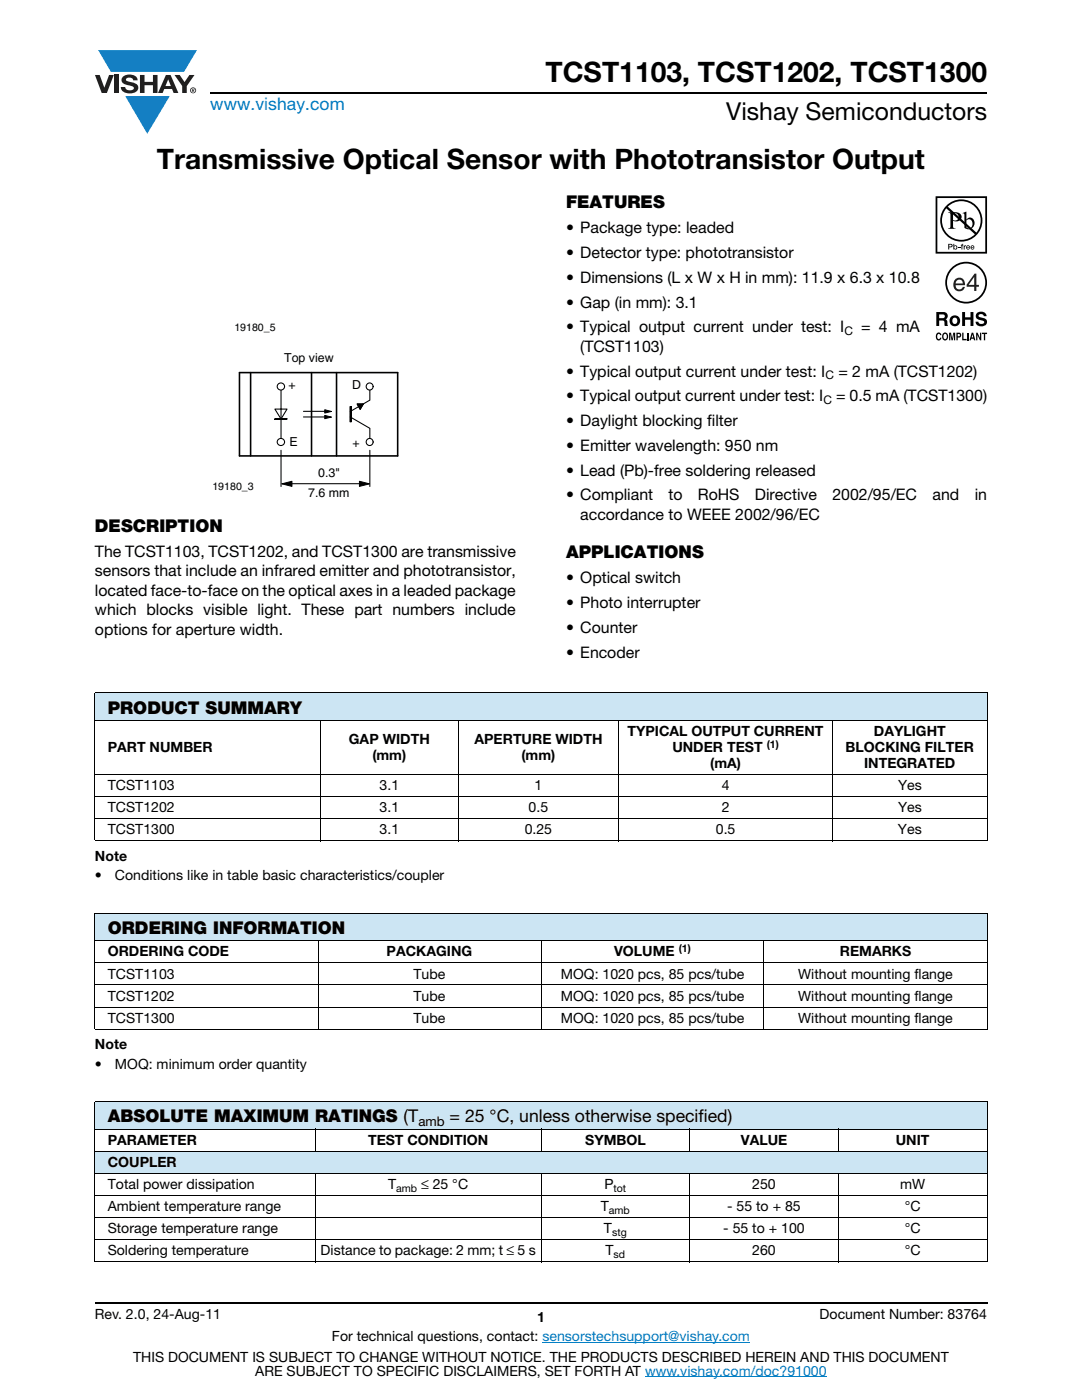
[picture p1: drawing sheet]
<svg xmlns="http://www.w3.org/2000/svg" width="216mm" height="279mm" viewBox="0 0 216 279" stroke-linecap="round" stroke-linejoin="round" font-family="sans-serif">
<defs><g id="words">
<g font-size="5.6">
<text x="108.8" y="16.4">TCST1103, TCST1202, TCST1300</text>
<text x="31.3" y="33.8">Transmissive Optical Sensor with Phototransistor Output</text>
</g>
<text font-size="4.9" x="144.9" y="24">Vishay Semiconductors</text>
<text font-size="3.5" fill="#007ec4" x="42" y="21.9">www.vishay.com</text>
<g font-size="3.5">
<text x="112.9" y="41.5">FEATURES</text>
<text x="18.9" y="106.1">DESCRIPTION</text>
<text x="112.9" y="111.4">APPLICATIONS</text>
<text x="21.5" y="142.4">PRODUCT SUMMARY</text>
<text x="21.5" y="186.4">ORDERING INFORMATION</text>
<text x="21.5" y="224">ABSOLUTE MAXIMUM RATINGS (T</text>
<text x="89.7" y="224">= 25 °C, unless otherwise specified)</text>
</g>
<g font-size="3.2">
<text x="112.9" y="46.6">• Package type: leaded</text>
<text x="112.9" y="51.5">• Detector type: phototransistor</text>
<text x="112.9" y="56.5">• Dimensions (L x W x H in mm): 11.9 x 6.3 x 10.8</text>
<text x="112.9" y="61.4">• Gap (in mm): 3.1</text>
<text x="112.9" y="66.3">• Typical output current under test: I</text>
<text x="115.8" y="70.2">(TCST1103)</text>
<text x="171.8" y="66.3">= 4 mA</text>
<text x="112.9" y="75.2">• Typical output current under test: I</text>
<text x="167.3" y="75.2">= 2 mA (TCST1202)</text>
<text x="112.9" y="80.1">• Typical output current under test: I</text>
<text x="166.8" y="80.1">= 0.5 mA (TCST1300)</text>
<text x="112.9" y="85">• Daylight blocking filter</text>
<text x="112.9" y="90">• Emitter wavelength: 950 nm</text>
<text x="112.9" y="94.9">• Lead (Pb)-free soldering released</text>
<text x="112.9" y="99.8">• Compliant</text>
<text x="133.4" y="99.8">to</text>
<text x="139.3" y="99.8">RoHS</text>
<text x="150.6" y="99.8">Directive</text>
<text x="166.1" y="99.8">2002/95/EC</text>
<text x="186.1" y="99.8">and</text>
<text x="194.5" y="99.8">in</text>
<text x="115.8" y="103.7">accordance to WEEE 2002/96/EC</text>
<text x="18.9" y="111.2">The TCST1103, TCST1202, and TCST1300 are transmissive</text>
<text x="18.9" y="115">sensors that include an infrared emitter and phototransistor,</text>
<text x="18.9" y="118.9">located face-to-face on the optical axes in a leaded package</text>
<text x="112.9" y="116.4">• Optical switch</text>
<text x="18.9" y="122.8">which blocks visible light. These part numbers include</text>
<text x="112.9" y="121.4">• Photo interrupter</text>
<text x="18.9" y="126.7">options for aperture width.</text>
<text x="112.9" y="126.3">• Counter</text>
<text x="112.9" y="131.3">• Encoder</text>
</g>
<g font-size="2.8">
<text x="69.6" y="148.5">GAP WIDTH</text>
<text x="94.7" y="148.5">APERTURE WIDTH</text>
<text x="125.2" y="146.9">TYPICAL OUTPUT CURRENT</text>
<text x="174.4" y="146.9">DAYLIGHT</text>
<text x="21.5" y="150.1">PART NUMBER</text>
<text x="74.3" y="151.7">(mm)</text>
<text x="104.1" y="151.7">(mm)</text>
<text x="134.2" y="150.1">UNDER TEST</text>
<text x="141.7" y="153.3">(mA)</text>
<text x="168.7" y="150.1">BLOCKING FILTER</text>
<text x="172.4" y="153.3">INTEGRATED</text>
<text x="21.5" y="157.7">TCST1103</text>
<text x="75.7" y="157.7">3.1</text>
<text x="106.7" y="157.7">1</text>
<text x="144" y="157.7">4</text>
<text x="179.2" y="157.7">Yes</text>
<text x="21.5" y="162.1">TCST1202</text>
<text x="21.5" y="166.5">TCST1300</text>
<text x="75.7" y="166.5">3.1</text>
<text x="75.7" y="162.1">3.1</text>
<text x="104.7" y="166.5">0.25</text>
<text x="105.5" y="162.1">0.5</text>
<text x="142.8" y="166.5">0.5</text>
<text x="144" y="162.1">2</text>
<text x="179.2" y="166.5">Yes</text>
<text x="179.2" y="162.1">Yes</text>
<text x="18.9" y="171.8">Note</text>
<text x="18.9" y="175.7">•</text>
<text x="22.9" y="175.7">Conditions like in table basic characteristics/coupler</text>
<text x="21.5" y="190.9">ORDERING CODE</text>
<text x="77.2" y="190.9">PACKAGING</text>
<text x="122.5" y="190.9">VOLUME</text>
<text x="167.6" y="190.9">REMARKS</text>
<text x="21.5" y="195.3">TCST1103</text>
<text x="82.5" y="195.3">Tube</text>
<text x="111.9" y="195.3">MOQ: 1020 pcs, 85 pcs/tube</text>
<text x="159.3" y="195.3">Without mounting flange</text>
<text x="21.5" y="199.7">TCST1202</text>
<text x="82.5" y="199.7">Tube</text>
<text x="111.9" y="199.7">MOQ: 1020 pcs, 85 pcs/tube</text>
<text x="159.3" y="199.7">Without mounting flange</text>
<text x="18.9" y="209.4">Note</text>
<text x="21.5" y="204.1">TCST1300</text>
<text x="82.5" y="204.1">Tube</text>
<text x="111.9" y="204.1">MOQ: 1020 pcs, 85 pcs/tube</text>
<text x="159.3" y="204.1">Without mounting flange</text>
<text x="18.9" y="213.3">•</text>
<text x="22.9" y="213.3">MOQ: minimum order quantity</text>
<text x="21.5" y="228.5">PARAMETER</text>
<text x="21.5" y="232.9">COUPLER</text>
<text x="73.4" y="228.5">TEST CONDITION</text>
<text x="116.8" y="228.5">SYMBOL</text>
<text x="147.8" y="228.5">VALUE</text>
<text x="178.8" y="228.5">UNIT</text>
<text x="21.5" y="237.3">Total power dissipation</text>
<text x="77.4" y="237.3">T</text>
<text x="84" y="237.3">≤ 25 °C</text>
<text x="120.6" y="237.3">P</text>
<text x="150.1" y="237.3">250</text>
<text x="179.6" y="237.3">mW</text>
<text x="21.5" y="241.7">Ambient temperature range</text>
<text x="119.9" y="241.7">T</text>
<text x="145.1" y="241.7">- 55 to + 85</text>
<text x="180.5" y="241.7">°C</text>
<text x="21.5" y="250.5">Soldering temperature</text>
<text x="21.5" y="246.1">Storage temperature range</text>
<text x="64" y="250.5">Distance to package: 2 mm; t ≤ 5 s</text>
<text x="120.5" y="246.1">T</text>
<text x="120.8" y="250.5">T</text>
<text x="144.3" y="246.1">- 55 to + 100</text>
<text x="150.1" y="250.5">260</text>
<text x="180.5" y="250.5">°C</text>
<text x="180.5" y="246.1">°C</text>
<text x="18.9" y="263.3">Rev. 2.0, 24-Aug-11</text>
<text x="107.2" y="263.8">1</text>
<text x="163.6" y="263.3">Document Number: 83764</text>
<text x="66.2" y="267.7">For technical questions, contact: sensorstechsupport@vishay.com</text>
<text x="26.5" y="271.7">THIS DOCUMENT IS SUBJECT TO CHANGE WITHOUT NOTICE. THE PRODUCTS DESCRIBED HEREIN AND THIS DOCUMENT</text>
<text x="50.9" y="274.6">ARE SUBJECT TO SPECIFIC DISCLAIMERS, SET FORTH AT www.vishay.com/doc?91000</text>
</g>
<text font-size="2.6" x="83.5" y="224.6">amb</text>
<g font-size="2.5">
<text x="56.7" y="72.2">Top view</text>
<text x="57.6" y="77.6">+</text>
<text x="70.3" y="77.6">D</text>
<text x="57.7" y="89">E</text>
<text x="70.3" y="89.3">+</text>
<text x="63.5" y="95.2">0.3&quot;</text>
<text x="61.5" y="99.1">7.6 mm</text>
</g>
<g font-size="2.4">
<text x="168.5" y="66.9">C</text>
<text x="164.7" y="75.7">C</text>
<text x="164.3" y="80.7">C</text>
</g>
<g font-size="2.1">
<text x="46.8" y="66.1">19180_5</text>
<text x="42.4" y="97.7">19180_3</text>
<text x="153" y="149.2">(1)</text>
<text x="135.4" y="190">(1)</text>
<text x="79" y="237.8">amb</text>
<text x="122.4" y="237.8">tot</text>
<text x="121.5" y="242.2">amb</text>
<text x="122.1" y="246.6">stg</text>
<text x="122.4" y="251">sd</text>
</g>
</g></defs>
<g fill="#147fc3">
<path d="M19.6 10h19.7l-2.6 4.3h-1.1h-13.5z"/>
<path d="M25 19.2h8.9l-4.5 7.5z"/>
</g>
<g fill="#231f20">
<path d="M18.9 15h1l.9 2.5 1-2.5h.9l-1.4 3.6h-1z"/>
<path d="M22.9 15h.9v3.6h-.9z"/>
<path d="M24.6 15.3a2.1 2.1 0 0 1 2.8 .3l.1 .4h-.9a.79 .79 0 0 0-.7-.5 .79 .79 0 0 0-.8 .4l.3 .3 1 .2a1.08 1.08 0 0 1 1.2 1 1.08 1.08 0 0 1-1.1 1.2 1.73 1.73 0 0 1-2.4-1.2h.9a.96 .96 0 0 0 .8 .6 .96 .96 0 0 0 .9-.4 1.31 1.31 0 0 0-1.2-.6 1.03 1.03 0 0 1-1.1-.6 1.03 1.03 0 0 1 .2-1.1z"/>
<path d="M27.9 15h.9v1.3h1.7v-1.3h.9v3.6h-.9v-1.6h-1.7v1.6h-.9z"/>
<path d="M34.8 15h1.1l.9 1.4 1-1.4h1l-1.5 2.2v1.4h-.9v-1.4z"/>
<path d="M33.6 15.9l.5 1.3h-1.1zM33.1 15l-1.6 3.6h1l.3-.8h1.5l.3 .8h1l-1.6-3.6z"/>
<path d="M38.1 18a.46 .46 0 0 1 .9 0 .46 .46 0 0 1-.9 0zM37.9 18a.6 .6 0 0 0 1.2 0 .6 .6 0 0 0-1.2 0z"/>
<path d="M38.4 17.8h.2v.2h-.2zM38.3 17.7v.7h.1v-.3l.4 .3-.2-.3 .2-.2-.1-.2z"/>
</g>
<path d="M42 18.6h155M18.9 260h178.1" fill="none" stroke="#000" stroke-width=".36"/>
<path d="M108.2 267.9h41.5M128.7 274.8h36.3" fill="none" stroke="#007ec4" stroke-width=".2"/>
<g fill="#fff">
<path d="M46.8 39.9h28.3v27.1h-28.3z"/>
<path d="M42.4 70.1h37.1v29.6h-37.1z"/>
</g>
<path d="M54.8 83.6h2.5v.1h-2.5zM54.8 83.6h2.5" fill="none" stroke="#000" stroke-width=".2"/>
<path d="M54.8 81.6h2.5l-1.2 2z" fill="#fff"/>
<path d="M73.8 77.7v2.1M54.8 81.6h2.5l-1.2 2zM73.8 85.5v2.1" fill="none" stroke="#000" stroke-width=".21"/>
<path d="M54.8 83.6h2.5M56.1 81.5v.2M56.2 83.6v.1M64.8 81.8l1.3 .3-1.3 .3zM71.7 96l2 .6-2 .5z" fill="none" stroke="#000" stroke-width=".2"/>
<g fill="#000">
<path d="M71.7 96l2 .6-2 .5z"/>
<path d="M64.8 81.8l1.3 .3-1.3 .3z" fill-rule="evenodd"/>
</g>
<circle cx="73.8" cy="77.1" r=".7" fill="#fff"/>
<circle cx="73.8" cy="77.1" r=".7" fill="none" stroke="#000" stroke-width=".21"/>
<circle cx="73.8" cy="88.2" r=".7" fill="#fff"/>
<g fill="none" stroke="#000" stroke-width=".21">
<path d="M56.1 77.1v11.1M60.5 83.2h4.4M60.5 82.1h4.4"/>
<circle cx="73.8" cy="88.2" r=".7"/>
</g>
<path d="M47.8 74.4h31.6v16.6h-31.6M50 74.4v16.6M62.2 74.4v16.6M67.2 74.4v16.6" fill="none" stroke="#000" stroke-width=".32"/>
<path d="M64.8 82.9l1.3 .3-1.3 .4z" fill-rule="evenodd" fill="#000"/>
<path d="M64.8 82.9l1.3 .3-1.3 .4z" fill="none" stroke="#000" stroke-width=".2"/>
<circle cx="56.1" cy="77.1" r=".72" fill="#fff"/>
<circle cx="56.1" cy="77.1" r=".72" fill="none" stroke="#000" stroke-width=".21"/>
<circle cx="56.1" cy="88.2" r=".72" fill="#fff"/>
<g fill="none" stroke="#000" stroke-width=".21">
<path d="M73.8 79.9l-3.9 2.2M56.1 89.9v7.2M56.6 96.5h15.5M69.9 83.2l3.9 2.3M73.8 89.9v7.2"/>
<circle cx="56.1" cy="88.2" r=".72"/>
</g>
<path d="M47.8 74.4v16.6" fill="none" stroke="#000" stroke-width=".32"/>
<g fill="#000">
<path d="M71.3 80.6h1.2l-.6 1.1z"/>
<path d="M56.2 96.6l2.1-.6v1.1z" fill-rule="evenodd"/>
</g>
<path d="M56.2 96.6l2.1-.6v1.1zM69.8 81.1h.3v3.1h-.3zM71.3 80.6h1.2l-.6 1.1z" fill="none" stroke="#000" stroke-width=".2"/>
<path d="M70 81.1v3.1" fill="none" stroke="#000" stroke-width=".27"/>
<path d="M186.7 39.2h10.3v28.8h-10.3z" fill="#fff"/>
<g fill="#000">
<path d="M186.9 66.6l.4-.2h.3l.2 .5-.6-.2a.66 .66 0 0 0 .1 1l.3-.3h.2a.54 .54 0 0 1-.4 .6 .54 .54 0 0 1-.6-.5zM189.4 66.4h.4l.2 1.2 .2-1.2h.4v1.5h-.3v-1.3l-.2 1.3h-.2l-.3-1.3v1.3h-.2zM192 66.4h.3v1.2h.6v.3h-.9zM192 62.3h.6v1h1.1v-1h.5v2.8h-.5v-1.3h-1.1v1.3h-.6zM193 66.4h.3v1.5h-.3zM195 62.4a1.15 1.15 0 0 1 1.9 .7h-.6v-.2a.68 .68 0 0 0-1-.1v.4l.2 .1a1.29 1.29 0 0 1 1.5 .9 1.17 1.17 0 0 1-1.2 .9 1.17 1.17 0 0 1-1.1-.9h.5l.1 .2a.67 .67 0 0 0 1.1-.1l-.3-.3-.5-.1a.82 .82 0 0 1-.9-.5 .82 .82 0 0 1 .3-1zM194.8 66.4h.3l.5 1.1v-1.1h.2v1.5h-.3l-.5-1.1v1.1h-.2zM195.9 66.4h1.1v.3h-.4v1.2h-.3v-1.2h-.4z"/>
<path d="M189 56.4a3.8 3.8 0 0 1 7.6 0 3.8 3.8 0 0 1-7.6 0zM188.6 56.4a4.2 4.2 0 0 0 8.4 0 4.2 4.2 0 0 0-8.4 0z"/>
<path d="M187.4 62.8v.7h.9a.39 .39 0 0 0 .1-.7zM186.8 62.3h1.4a.79 .79 0 0 1 .8 .4 .79 .79 0 0 1-.1 .9l-.2 .1a.98 .98 0 0 1 .4 1.2l.1 .2h-.7l-.2-1.1h-.9v1.1h-.6z"/>
<path d="M188.4 66.7a.64 .64 0 0 0 .2 1l.1-.1a.64 .64 0 0 0-.1-1zM188.2 66.5l.2-.1a.56 .56 0 0 1 .7 .3 .82 .82 0 0 1-.5 1.3l-.2-.1a.89 .89 0 0 1-.2-1.4z"/>
<path d="M190.3 63.5a.63 .63 0 0 0-.3 .7 .63 .63 0 0 0 .8 .4 .63 .63 0 0 0 .2-.8 .63 .63 0 0 0-.7-.3zM189.5 64a1.09 1.09 0 0 1 2.1 0 1.09 1.09 0 0 1-2.1 0z"/>
<path d="M191.1 66.7v.4l.4-.1v-.3zM190.8 66.4h.6a.5 .5 0 0 1 .4 .5 .5 .5 0 0 1-.4 .5h-.3v.5h-.3z"/>
<path d="M194 66.7l-.1 .6h.3zM193.9 66.4h.3l.4 1.5h-.3v-.3h-.5l-.1 .3h-.3z"/>
</g>
<g fill="#231f20">
<path d="M194.4 55.3l-1.1 1.6h1.1zM194.5 54.6h.3v2.3h.5v.3h-.5v.9h-.4v-.9h-1.5v-.4z"/>
<path d="M190.9 56l-.2 .6h1.4a.7 .7 0 0 0-.4-.7 .7 .7 0 0 0-.8 .1zM190.7 55.7a1.18 1.18 0 0 1 1.4-.1 1.18 1.18 0 0 1 .5 1.3h-1.9a.73 .73 0 0 0 .5 .8 .73 .73 0 0 0 .9-.4h.4a1.21 1.21 0 0 1-1.6 .8 1.21 1.21 0 0 1-.6-1.7z"/>
</g>
<g fill="#000">
<path d="M191.2 49.3h.4v.1h-.4zM191.9 48.7h.3l-.2 .2 .2 .1v.1h-.2v.7h-.1v-.7h-.2zM192.3 49h.2v.1l.3-.1v.1l-.3 .1v.6h-.2z"/>
<path d="M187 39.5h9.6v10.8h-9.6zM186.7 39.2v11.4h10.3v-11.4z"/>
<path d="M189.1 41.3a3.9 3.9 0 0 1 5.3-.2 3.9 3.9 0 0 1 .4 5.3zM188.8 41.6l5.7 5.2a3.9 3.9 0 0 1-5.3 .1 3.9 3.9 0 0 1-.4-5.3zM187.6 44a4.2 4.2 0 0 0 8.4 0 4.2 4.2 0 0 0-8.4 0z"/>
<path d="M189.4 48.8v.4h.4v-.3zM189.2 48.7h.7l.2 .3-.2 .3-.5 .1v.4h-.2z"/>
<path d="M190.2 42.6v1.3a.75 .75 0 0 0 1.1-.6 .75 .75 0 0 0-1.1-.7zM189.2 42.4a2.81 2.81 0 0 1 2.4 .3 .97 .97 0 0 1 0 1.2 .97 .97 0 0 1-1.2 .2h-.2v1.1v.2l.5 .3h-1.5l.3-.2 .1-.3v-2.3v-.3z"/>
<path d="M190.4 49.4a.26 .26 0 0 0 .5 0 .26 .26 0 0 0-.5 0zM190.2 48.7h.2v.4a.38 .38 0 0 1 .5 0 .38 .38 0 0 1 0 .6 .38 .38 0 0 1-.5 0l-.2 .1z"/>
<path d="M192.8 44v1.3l.2 .2a.72 .72 0 0 0 .8-.1 .72 .72 0 0 0 .3-.7 .72 .72 0 0 0-.4-.8 .72 .72 0 0 0-.9 .1zM192.1 42.5l.7-.3v1.6a.89 .89 0 0 1 1.1-.3 .89 .89 0 0 1 .6 1 1.23 1.23 0 0 1-.7 1.2 1.23 1.23 0 0 1-1.4-.2v-2.7z"/>
<path d="M193 49.2v.1h.4l-.2-.2zM193 49h.4l.2 .4h-.6v.2l.5-.1a.42 .42 0 0 1-.6 .2 .42 .42 0 0 1 .1-.7z"/>
<path d="M193.9 49.2l-.1 .1h.5l-.3-.2zM193.8 49h.5l.1 .4h-.6l.1 .2 .5-.1a.42 .42 0 0 1-.6 .2 .42 .42 0 0 1 0-.7z"/>
</g>
<path d="M18.9 138.3h178.1v5.5h-178.1z" fill="#cce5f3"/>
<g fill="#fff">
<path d="M18.9 143.8h45.1v10.8h-45.1z"/>
<path d="M64 143.8h27.4v10.8h-27.4z"/>
<path d="M91.4 143.8h32.1v10.8h-32.1z"/>
<path d="M123.5 143.8h42.6v10.8h-42.6z"/>
<path d="M166.1 143.8h30.9v10.8h-30.9z"/>
</g>
<path d="M18.9 182.3h178.1v5.4h-178.1z" fill="#cce5f3"/>
<g fill="#fff">
<path d="M18.9 187.7h44.6v4.5h-44.6z"/>
<path d="M63.5 187.7h44.4v4.5h-44.4z"/>
<path d="M107.9 187.7h44.5v4.5h-44.5z"/>
<path d="M152.4 187.7h44.6v4.5h-44.6z"/>
</g>
<g fill="#cce5f3">
<path d="M18.9 219.9h178.1v5.5h-178.1z"/>
<path d="M18.9 229.8h178.1v4.4h-178.1z"/>
</g>
<g fill="none" stroke="#000" stroke-width=".2">
<path d="M18.9 138.3h178.1M18.9 138.4v29.3M197 138.4v29.3M18.9 143.8h178.1M18.9 154.6h178.1M18.9 159h178.1M64 143.7v24.2M91.4 143.7v24.2M123.5 143.7v24.2M166.1 143.7v24.2M18.9 163.4h178.1M18.9 167.8h178.1"/>
<path d="M18.9 182.3h178.1M18.9 187.7h178.1M18.9 192.2h178.1M18.9 196.6h178.1M18.9 182.4v22.9M63.5 187.7v17.8M107.9 187.7v17.8M152.4 187.7v17.8M197 182.4v22.9M18.9 201h178.1M18.9 205.4h178.1M18.9 219.9h178.1"/>
<path d="M18.9 219.9v31.8M197 219.9v31.8M18.9 225.4h178.1M18.9 229.8h178.1M18.9 234.2h178.1M18.9 238.6h178.1M62.9 225.3v4.6M62.9 234.1v17.8M107.9 225.3v4.6M107.9 234.1v17.8M137.6 225.3v4.6M137.6 234.1v17.8"/>
<path d="M167.3 225.3v4.6M167.3 234.1v17.8M18.9 243h178.1M18.9 247.4h178.1M18.9 251.8h178.1"/>
</g>
<use href="#words"/>
</svg>
